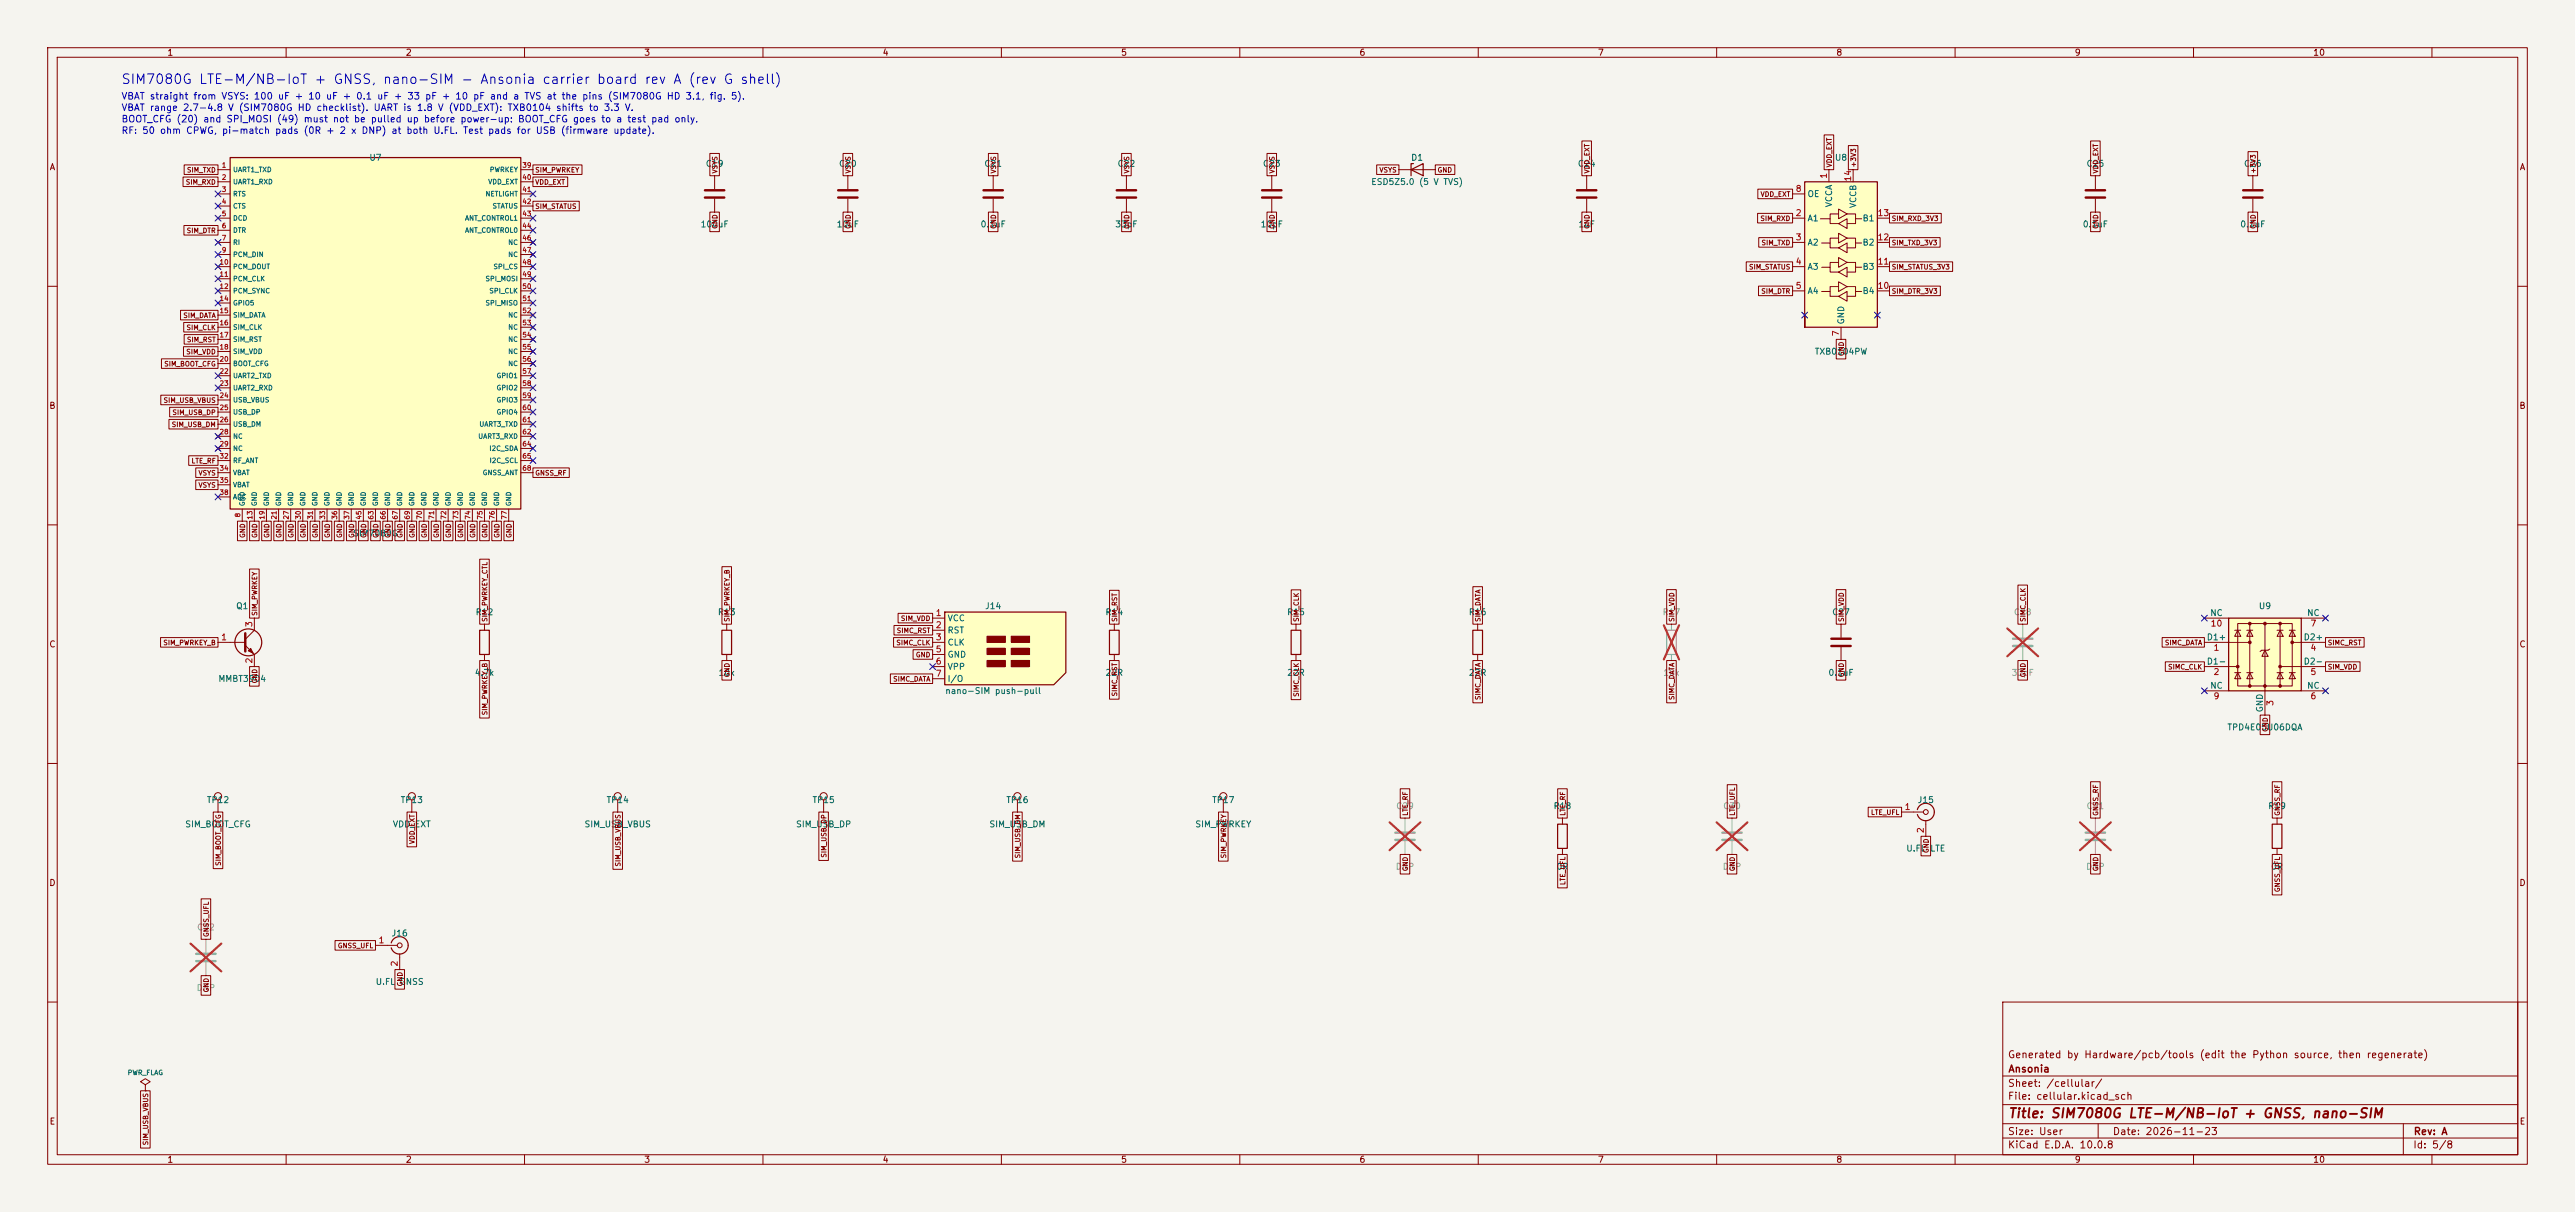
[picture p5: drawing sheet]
<svg xmlns="http://www.w3.org/2000/svg" width="540mm" height="254mm" viewBox="0 0 540 254" stroke-linecap="round" stroke-linejoin="round" font-family="sans-serif">
<defs><g id="words">
<text font-size="2" fill="#0000c2" x="25.3" y="18.1">SIM7080G LTE-M/NB-IoT + GNSS, nano-SIM - Ansonia carrier board rev A (rev G shell)</text>
<text font-size="2" fill="#840000" x="421" y="234.8">Title: SIM7080G LTE-M/NB-IoT + GNSS, nano-SIM</text>
<g font-size="1.5" fill="#840000">
<text x="421" y="222.1">Generated by Hardware/pcb/tools (edit the Python source, then regenerate)</text>
<text x="421" y="225.1">Ansonia</text>
<text x="421" y="230.8">File: cellular.kicad_sch</text>
<text x="421" y="228.1">Sheet: /cellular/</text>
<text x="421" y="238.2">Size: User</text>
<text x="443" y="238.2">Date: 2026-11-23</text>
<text x="506" y="238.2">Rev: A</text>
<text x="421" y="241">KiCad E.D.A. 10.0.8</text>
<text x="506" y="241">Id: 5/8</text>
</g>
<g font-size="1.4" fill="#0000c2">
<text x="25.4" y="21.2">VBAT straight from VSYS: 100 uF + 10 uF + 0.1 uF + 33 pF + 10 pF and a TVS at the pins (SIM7080G HD 3.1, fig. 5).</text>
<text x="25.4" y="23.6">VBAT range 2.7-4.8 V (SIM7080G HD checklist). UART is 1.8 V (VDD_EXT): TXB0104 shifts to 3.3 V.</text>
<text x="25.4" y="28.4">RF: 50 ohm CPWG, pi-match pads (0R + 2 x DNP) at both U.FL. Test pads for USB (firmware update).</text>
<text x="25.4" y="26">BOOT_CFG (20) and SPI_MOSI (49) must not be pulled up before power-up: BOOT_CFG goes to a test pad only.</text>
</g>
<g font-size="1.3" fill="#840000">
<text x="35" y="12">1</text>
<text x="85" y="12">2</text>
<text x="135" y="12">3</text>
<text x="185" y="12">4</text>
<text x="235" y="12">5</text>
<text x="285" y="12">6</text>
<text x="335" y="12">7</text>
<text x="385" y="12">8</text>
<text x="435" y="12">9</text>
<text x="485" y="12">10</text>
<text x="10.3" y="36">A</text>
<text x="528.3" y="36">A</text>
<text x="10.2" y="86">B</text>
<text x="528.2" y="86">B</text>
<text x="10.2" y="136">C</text>
<text x="528.2" y="136">C</text>
<text x="10.2" y="186">D</text>
<text x="528.2" y="186">D</text>
<text x="10.3" y="236">E</text>
<text x="528.3" y="236">E</text>
<text x="35" y="244">1</text>
<text x="85" y="244">2</text>
<text x="135" y="244">3</text>
<text x="185" y="244">4</text>
<text x="235" y="244">5</text>
<text x="285" y="244">6</text>
<text x="335" y="244">7</text>
<text x="385" y="244">8</text>
<text x="435" y="244">9</text>
<text x="485" y="244">10</text>
</g>
<g font-size="1.3" fill="#006464">
<text x="77.3" y="34">U7</text>
<text x="147.9" y="35.3">C19</text>
<text x="175.8" y="35.3">C20</text>
<text x="206.3" y="35.3">C21</text>
<text x="234.2" y="35.3">C22</text>
<text x="264.7" y="35.3">C23</text>
<text x="295.8" y="34">D1</text>
<text x="330.8" y="35.3">C24</text>
<text x="384.7" y="34">U8</text>
<text x="437.4" y="35.3">C25</text>
<text x="470.5" y="35.3">C26</text>
<text x="287.4" y="39.1">ESD5Z5.0 (5 V TVS)</text>
<text x="378.9" y="41.6">OE</text>
<text x="146.8" y="48">100uF</text>
<text x="175.3" y="48">10uF</text>
<text x="205.5" y="48">0.1uF</text>
<text x="233.8" y="48">33pF</text>
<text x="264.2" y="48">10pF</text>
<text x="330.9" y="48">1uF</text>
<text x="378.9" y="46.7">A1</text>
<text x="384.5" y="43.6" transform="rotate(-90 384.5 43.6)">VCCA</text>
<text x="389.6" y="43.7" transform="rotate(-90 389.6 43.7)">VCCB</text>
<text x="390.5" y="46.7">B1</text>
<text x="436.7" y="48">0.1uF</text>
<text x="469.7" y="48">0.1uF</text>
<text x="378.9" y="51.8">A2</text>
<text x="390.5" y="51.8">B2</text>
<text x="378.9" y="56.8">A3</text>
<text x="390.5" y="56.8">B3</text>
<text x="378.9" y="61.9">A4</text>
<text x="390.5" y="61.9">B4</text>
<text x="387" y="68.1" transform="rotate(-90 387 68.1)">GND</text>
<text x="380.4" y="74.6">TXB0104PW</text>
<text x="73.9" y="112.7">SIM7080G</text>
<text x="49.4" y="128">Q1</text>
<text x="99.6" y="129.2">R12</text>
<text x="150.4" y="129.2">R13</text>
<text x="198.6" y="130.5">VCC</text>
<text x="206.5" y="128">J14</text>
<text x="231.7" y="129.2">R14</text>
<text x="269.8" y="129.2">R15</text>
<text x="307.9" y="129.2">R16</text>
<text x="384.1" y="129.2">C27</text>
<text x="463.4" y="129.4">NC</text>
<text x="473.6" y="128">U9</text>
<text x="483.7" y="129.4">NC</text>
<text x="198.6" y="133">RST</text>
<text x="198.6" y="135.6">CLK</text>
<text x="462.7" y="134.5">D1+</text>
<text x="483" y="134.5">D2+</text>
<text x="45.7" y="143.2">MMBT3904</text>
<text x="99.4" y="141.9">4.7k</text>
<text x="150.5" y="141.9">10k</text>
<text x="198.6" y="138.1">GND</text>
<text x="198.6" y="140.7">VPP</text>
<text x="198.6" y="143.2">I/O</text>
<text x="231.7" y="141.9">22R</text>
<text x="269.8" y="141.9">22R</text>
<text x="307.9" y="141.9">22R</text>
<text x="383.3" y="141.9">0.1uF</text>
<text x="462.7" y="139.6">D1-</text>
<text x="483" y="139.6">D2-</text>
<text x="198.1" y="145.7">nano-SIM push-pull</text>
<text x="463.4" y="144.6">NC</text>
<text x="474.8" y="149.4" transform="rotate(-90 474.8 149.4)">GND</text>
<text x="483.7" y="144.6">NC</text>
<text x="467" y="153.4">TPD4E05U06DQA</text>
<text x="38.7" y="173.7">SIM_BOOT_CFG</text>
<text x="43.3" y="168.6">TP12</text>
<text x="82.3" y="173.7">VDD_EXT</text>
<text x="83.9" y="168.6">TP13</text>
<text x="122.5" y="173.7">SIM_USB_VBUS</text>
<text x="127.1" y="168.6">TP14</text>
<text x="166.8" y="173.7">SIM_USB_DP</text>
<text x="170.3" y="168.6">TP15</text>
<text x="207.4" y="173.7">SIM_USB_DM</text>
<text x="210.9" y="168.6">TP16</text>
<text x="250.5" y="173.7">SIM_PWRKEY</text>
<text x="254.1" y="168.6">TP17</text>
<text x="325.7" y="169.9">R18</text>
<text x="402" y="168.6">J15</text>
<text x="475.5" y="169.9">R19</text>
<text x="399.7" y="178.8">U.FL LTE</text>
<text x="326.3" y="182.6">0R</text>
<text x="476.2" y="182.6">0R</text>
<text x="82" y="196.5">J16</text>
<text x="78.7" y="206.7">U.FL</text>
<text x="83.7" y="206.7">GNSS</text>
</g>
<g font-size="1.3" fill="#a90000">
<text x="376.5" y="40.5">8</text>
<text x="383.4" y="37.6" transform="rotate(-90 383.4 37.6)">1</text>
<text x="388.5" y="38.2" transform="rotate(-90 388.5 38.2)">14</text>
<text x="376.5" y="45.6">2</text>
<text x="393.6" y="45.6">13</text>
<text x="376.5" y="50.7">3</text>
<text x="393.6" y="50.7">12</text>
<text x="376.5" y="55.7">4</text>
<text x="393.6" y="55.7">11</text>
<text x="376.5" y="60.8">5</text>
<text x="393.6" y="60.8">10</text>
<text x="385.9" y="70.6" transform="rotate(-90 385.9 70.6)">7</text>
<text x="53.2" y="131.5" transform="rotate(-90 53.2 131.5)">3</text>
<text x="196.1" y="129.4">1</text>
<text x="196.1" y="131.9">2</text>
<text x="463.5" y="131.6">10</text>
<text x="484.4" y="131.6">7</text>
<text x="46.3" y="134.5">1</text>
<text x="196.1" y="134.5">3</text>
<text x="196.1" y="137">5</text>
<text x="464.1" y="136.7">1</text>
<text x="484.4" y="136.7">4</text>
<text x="53.2" y="139.2" transform="rotate(-90 53.2 139.2)">2</text>
<text x="196.1" y="139.6">6</text>
<text x="196.1" y="142.1">7</text>
<text x="464.1" y="141.8">2</text>
<text x="484.4" y="141.8">5</text>
<text x="464.1" y="146.8">9</text>
<text x="477" y="148.1" transform="rotate(-90 477 148.1)">3</text>
<text x="484.4" y="146.8">6</text>
<text x="399.3" y="170">1</text>
<text x="403.7" y="174.7" transform="rotate(-90 403.7 174.7)">2</text>
<text x="79.3" y="198">1</text>
<text x="83.7" y="202.7" transform="rotate(-90 83.7 202.7)">2</text>
</g>
<g font-size="1.3" fill="#939391">
<text x="348.5" y="129.2">R17</text>
<text x="422.2" y="129.2">C28</text>
<text x="348.7" y="141.9">10k</text>
<text x="421.7" y="141.9">33pF</text>
<text x="292.7" y="169.9">C29</text>
<text x="361.2" y="169.9">C30</text>
<text x="437.4" y="169.9">C31</text>
<text x="292.6" y="182.6">DNP</text>
<text x="361.2" y="182.6">DNP</text>
<text x="437.4" y="182.6">DNP</text>
<text x="41.2" y="195.3">C32</text>
<text x="41.1" y="208">DNP</text>
</g>
<g font-size="1" fill="#a90000">
<text x="46.4" y="35.4">1</text>
<text x="109.4" y="35.4">39</text>
<text x="46.4" y="37.9">2</text>
<text x="46.4" y="40.5">3</text>
<text x="109.4" y="37.9">40</text>
<text x="109.4" y="40.5">41</text>
<text x="46.4" y="43">4</text>
<text x="46.4" y="45.5">5</text>
<text x="109.4" y="43">42</text>
<text x="109.4" y="45.5">43</text>
<text x="46.4" y="48.1">6</text>
<text x="46.4" y="50.6">7</text>
<text x="46.4" y="53.2">9</text>
<text x="109.4" y="48.1">44</text>
<text x="109.4" y="50.6">46</text>
<text x="109.4" y="53.2">47</text>
<text x="45.9" y="55.7">10</text>
<text x="45.9" y="58.2">11</text>
<text x="109.4" y="55.7">48</text>
<text x="109.4" y="58.2">49</text>
<text x="45.9" y="60.8">12</text>
<text x="45.9" y="63.3">14</text>
<text x="45.9" y="65.9">15</text>
<text x="109.4" y="60.8">50</text>
<text x="109.4" y="63.3">51</text>
<text x="109.4" y="65.9">52</text>
<text x="45.9" y="68.4">16</text>
<text x="45.9" y="70.9">17</text>
<text x="109.4" y="68.4">53</text>
<text x="109.4" y="70.9">54</text>
<text x="45.9" y="73.5">18</text>
<text x="45.9" y="76">20</text>
<text x="109.4" y="73.5">55</text>
<text x="109.4" y="76">56</text>
<text x="45.9" y="78.6">22</text>
<text x="45.9" y="81.1">23</text>
<text x="45.9" y="83.6">24</text>
<text x="109.4" y="78.6">57</text>
<text x="109.4" y="81.1">58</text>
<text x="109.4" y="83.6">59</text>
<text x="45.9" y="86.2">25</text>
<text x="45.9" y="88.7">26</text>
<text x="109.4" y="86.2">60</text>
<text x="109.4" y="88.7">61</text>
<text x="45.9" y="91.3">28</text>
<text x="45.9" y="93.8">29</text>
<text x="109.4" y="91.3">62</text>
<text x="109.4" y="93.8">64</text>
<text x="45.9" y="96.3">32</text>
<text x="45.9" y="98.9">34</text>
<text x="45.9" y="101.4">35</text>
<text x="109.4" y="96.3">65</text>
<text x="109.4" y="98.9">68</text>
<text x="45.9" y="104">38</text>
<text x="50.6" y="108.5" transform="rotate(-90 50.6 108.5)">8</text>
<text x="53.2" y="109" transform="rotate(-90 53.2 109)">13</text>
<text x="55.7" y="109" transform="rotate(-90 55.7 109)">19</text>
<text x="58.2" y="109" transform="rotate(-90 58.2 109)">21</text>
<text x="60.8" y="109" transform="rotate(-90 60.8 109)">27</text>
<text x="63.3" y="109" transform="rotate(-90 63.3 109)">30</text>
<text x="65.9" y="109" transform="rotate(-90 65.9 109)">31</text>
<text x="68.4" y="109" transform="rotate(-90 68.4 109)">33</text>
<text x="70.9" y="109" transform="rotate(-90 70.9 109)">36</text>
<text x="73.5" y="109" transform="rotate(-90 73.5 109)">37</text>
<text x="76" y="109" transform="rotate(-90 76 109)">45</text>
<text x="78.6" y="109" transform="rotate(-90 78.6 109)">63</text>
<text x="81.1" y="109" transform="rotate(-90 81.1 109)">66</text>
<text x="83.6" y="109" transform="rotate(-90 83.6 109)">67</text>
<text x="86.2" y="109" transform="rotate(-90 86.2 109)">69</text>
<text x="88.7" y="109" transform="rotate(-90 88.7 109)">70</text>
<text x="91.3" y="109" transform="rotate(-90 91.3 109)">71</text>
<text x="93.8" y="109" transform="rotate(-90 93.8 109)">72</text>
<text x="96.3" y="109" transform="rotate(-90 96.3 109)">73</text>
<text x="98.9" y="109" transform="rotate(-90 98.9 109)">74</text>
<text x="101.4" y="109" transform="rotate(-90 101.4 109)">75</text>
<text x="104" y="109" transform="rotate(-90 104 109)">76</text>
<text x="106.5" y="109" transform="rotate(-90 106.5 109)">77</text>
</g>
<g font-size="1" fill="#840000">
<text x="384.4" y="35.2" transform="rotate(-90 384.4 35.2)">VDD_EXT</text>
<text x="389.4" y="35.2" transform="rotate(-90 389.4 35.2)">+3V3</text>
<text x="38.9" y="38.9">SIM_RXD</text>
<text x="39.1" y="36.4">SIM_TXD</text>
<text x="112.1" y="36.4">SIM_PWRKEY</text>
<text x="112.1" y="38.9">VDD_EXT</text>
<text x="150.7" y="36.5" transform="rotate(-90 150.7 36.5)">VSYS</text>
<text x="178.6" y="36.5" transform="rotate(-90 178.6 36.5)">VSYS</text>
<text x="209.1" y="36.5" transform="rotate(-90 209.1 36.5)">VSYS</text>
<text x="237" y="36.5" transform="rotate(-90 237 36.5)">VSYS</text>
<text x="267.5" y="36.5" transform="rotate(-90 267.5 36.5)">VSYS</text>
<text x="289.2" y="36.4">VSYS</text>
<text x="301.4" y="36.4">GND</text>
<text x="333.6" y="36.5" transform="rotate(-90 333.6 36.5)">VDD_EXT</text>
<text x="369.1" y="41.5">VDD_EXT</text>
<text x="440.2" y="36.5" transform="rotate(-90 440.2 36.5)">VDD_EXT</text>
<text x="473.3" y="36.5" transform="rotate(-90 473.3 36.5)">+3V3</text>
<text x="112.1" y="44">SIM_STATUS</text>
<text x="369.1" y="46.5">SIM_RXD</text>
<text x="396.6" y="46.5">SIM_RXD_3V3</text>
<text x="39" y="49.1">SIM_DTR</text>
<text x="150.7" y="48.1" transform="rotate(-90 150.7 48.1)">GND</text>
<text x="178.6" y="48.1" transform="rotate(-90 178.6 48.1)">GND</text>
<text x="209.1" y="48.1" transform="rotate(-90 209.1 48.1)">GND</text>
<text x="237" y="48.1" transform="rotate(-90 237 48.1)">GND</text>
<text x="267.5" y="48.1" transform="rotate(-90 267.5 48.1)">GND</text>
<text x="333.6" y="48.1" transform="rotate(-90 333.6 48.1)">GND</text>
<text x="369.3" y="51.6">SIM_TXD</text>
<text x="396.6" y="51.6">SIM_TXD_3V3</text>
<text x="440.2" y="48.1" transform="rotate(-90 440.2 48.1)">GND</text>
<text x="473.3" y="48.1" transform="rotate(-90 473.3 48.1)">GND</text>
<text x="366.7" y="56.7">SIM_STATUS</text>
<text x="396.6" y="56.7">SIM_STATUS_3V3</text>
<text x="369.2" y="61.8">SIM_DTR</text>
<text x="396.6" y="61.8">SIM_DTR_3V3</text>
<text x="38.3" y="66.9">SIM_DATA</text>
<text x="39" y="69.4">SIM_CLK</text>
<text x="39.1" y="71.9">SIM_RST</text>
<text x="34.3" y="77">SIM_BOOT_CFG</text>
<text x="39" y="74.5">SIM_VDD</text>
<text x="386.9" y="74.7" transform="rotate(-90 386.9 74.7)">GND</text>
<text x="34.2" y="84.6">SIM_USB_VBUS</text>
<text x="35.9" y="89.7">SIM_USB_DM</text>
<text x="36" y="87.2">SIM_USB_DP</text>
<text x="40" y="97.3">LTE_RF</text>
<text x="41.5" y="99.9">VSYS</text>
<text x="112.1" y="99.9">GNSS_RF</text>
<text x="41.5" y="102.4">VSYS</text>
<text x="51.6" y="112.8" transform="rotate(-90 51.6 112.8)">GND</text>
<text x="54.2" y="112.8" transform="rotate(-90 54.2 112.8)">GND</text>
<text x="56.7" y="112.8" transform="rotate(-90 56.7 112.8)">GND</text>
<text x="59.2" y="112.8" transform="rotate(-90 59.2 112.8)">GND</text>
<text x="61.8" y="112.8" transform="rotate(-90 61.8 112.8)">GND</text>
<text x="64.3" y="112.8" transform="rotate(-90 64.3 112.8)">GND</text>
<text x="66.9" y="112.8" transform="rotate(-90 66.9 112.8)">GND</text>
<text x="69.4" y="112.8" transform="rotate(-90 69.4 112.8)">GND</text>
<text x="71.9" y="112.8" transform="rotate(-90 71.9 112.8)">GND</text>
<text x="74.5" y="112.8" transform="rotate(-90 74.5 112.8)">GND</text>
<text x="77" y="112.8" transform="rotate(-90 77 112.8)">GND</text>
<text x="79.6" y="112.8" transform="rotate(-90 79.6 112.8)">GND</text>
<text x="82.1" y="112.8" transform="rotate(-90 82.1 112.8)">GND</text>
<text x="84.6" y="112.8" transform="rotate(-90 84.6 112.8)">GND</text>
<text x="87.2" y="112.8" transform="rotate(-90 87.2 112.8)">GND</text>
<text x="89.7" y="112.8" transform="rotate(-90 89.7 112.8)">GND</text>
<text x="92.3" y="112.8" transform="rotate(-90 92.3 112.8)">GND</text>
<text x="94.8" y="112.8" transform="rotate(-90 94.8 112.8)">GND</text>
<text x="97.3" y="112.8" transform="rotate(-90 97.3 112.8)">GND</text>
<text x="99.9" y="112.8" transform="rotate(-90 99.9 112.8)">GND</text>
<text x="102.4" y="112.8" transform="rotate(-90 102.4 112.8)">GND</text>
<text x="105" y="112.8" transform="rotate(-90 105 112.8)">GND</text>
<text x="107.5" y="112.8" transform="rotate(-90 107.5 112.8)">GND</text>
<text x="54.2" y="129.2" transform="rotate(-90 54.2 129.2)">SIM_PWRKEY</text>
<text x="102.4" y="130.4" transform="rotate(-90 102.4 130.4)">SIM_PWRKEY_CTL</text>
<text x="153.2" y="130.4" transform="rotate(-90 153.2 130.4)">SIM_PWRKEY_B</text>
<text x="188.8" y="130.4">SIM_VDD</text>
<text x="234.5" y="130.4" transform="rotate(-90 234.5 130.4)">SIM_RST</text>
<text x="272.6" y="130.4" transform="rotate(-90 272.6 130.4)">SIM_CLK</text>
<text x="310.7" y="130.4" transform="rotate(-90 310.7 130.4)">SIM_DATA</text>
<text x="351.3" y="130.4" transform="rotate(-90 351.3 130.4)">SIM_VDD</text>
<text x="386.9" y="130.4" transform="rotate(-90 386.9 130.4)">SIM_VDD</text>
<text x="425" y="130.4" transform="rotate(-90 425 130.4)">SIMC_CLK</text>
<text x="34.1" y="135.4">SIM_PWRKEY_B</text>
<text x="187.9" y="135.4">SIMC_CLK</text>
<text x="188" y="132.9">SIMC_RST</text>
<text x="192" y="138">GND</text>
<text x="453.9" y="135.4">SIMC_DATA</text>
<text x="488.1" y="135.4">SIMC_RST</text>
<text x="54.2" y="143.3" transform="rotate(-90 54.2 143.3)">GND</text>
<text x="153.2" y="142.1" transform="rotate(-90 153.2 142.1)">GND</text>
<text x="187.2" y="143.1">SIMC_DATA</text>
<text x="386.9" y="142.1" transform="rotate(-90 386.9 142.1)">GND</text>
<text x="425" y="142.1" transform="rotate(-90 425 142.1)">GND</text>
<text x="454.6" y="140.5">SIMC_CLK</text>
<text x="488.1" y="140.5">SIM_VDD</text>
<text x="234.5" y="146.1" transform="rotate(-90 234.5 146.1)">SIMC_RST</text>
<text x="272.6" y="146.1" transform="rotate(-90 272.6 146.1)">SIMC_CLK</text>
<text x="310.7" y="146.8" transform="rotate(-90 310.7 146.8)">SIMC_DATA</text>
<text x="351.3" y="146.8" transform="rotate(-90 351.3 146.8)">SIMC_DATA</text>
<text x="102.4" y="150" transform="rotate(-90 102.4 150)">SIM_PWRKEY_B</text>
<text x="475.8" y="153.5" transform="rotate(-90 475.8 153.5)">GND</text>
<text x="295.5" y="171.1" transform="rotate(-90 295.5 171.1)">LTE_RF</text>
<text x="328.5" y="171.1" transform="rotate(-90 328.5 171.1)">LTE_RF</text>
<text x="364" y="171.1" transform="rotate(-90 364 171.1)">LTE_UFL</text>
<text x="392.3" y="171">LTE_UFL</text>
<text x="440.2" y="171.1" transform="rotate(-90 440.2 171.1)">GNSS_RF</text>
<text x="478.3" y="171.1" transform="rotate(-90 478.3 171.1)">GNSS_RF</text>
<text x="87.2" y="177" transform="rotate(-90 87.2 177)">VDD_EXT</text>
<text x="173.5" y="179.9" transform="rotate(-90 173.5 179.9)">SIM_USB_DP</text>
<text x="214.2" y="180" transform="rotate(-90 214.2 180)">SIM_USB_DM</text>
<text x="257.4" y="180" transform="rotate(-90 257.4 180)">SIM_PWRKEY</text>
<text x="404.7" y="178.9" transform="rotate(-90 404.7 178.9)">GND</text>
<text x="46.5" y="181.6" transform="rotate(-90 46.5 181.6)">SIM_BOOT_CFG</text>
<text x="130.4" y="181.7" transform="rotate(-90 130.4 181.7)">SIM_USB_VBUS</text>
<text x="295.5" y="182.7" transform="rotate(-90 295.5 182.7)">GND</text>
<text x="328.5" y="185.6" transform="rotate(-90 328.5 185.6)">LTE_UFL</text>
<text x="364" y="182.7" transform="rotate(-90 364 182.7)">GND</text>
<text x="440.2" y="182.7" transform="rotate(-90 440.2 182.7)">GND</text>
<text x="478.3" y="187.1" transform="rotate(-90 478.3 187.1)">GNSS_UFL</text>
<text x="44" y="196.5" transform="rotate(-90 44 196.5)">GNSS_UFL</text>
<text x="70.7" y="198.9">GNSS_UFL</text>
<text x="44" y="208.1" transform="rotate(-90 44 208.1)">GND</text>
<text x="84.6" y="206.8" transform="rotate(-90 84.6 206.8)">GND</text>
<text x="31.3" y="240.1" transform="rotate(-90 31.3 240.1)">SIM_USB_VBUS</text>
</g>
<g font-size="1" fill="#006464">
<text x="48.8" y="36.3">UART1_TXD</text>
<text x="48.8" y="38.9">UART1_RXD</text>
<text x="48.8" y="41.4">RTS</text>
<text x="101.7" y="41.4">NETLIGHT</text>
<text x="102.3" y="38.9">VDD_EXT</text>
<text x="102.6" y="36.3">PWRKEY</text>
<text x="48.8" y="43.9">CTS</text>
<text x="48.8" y="46.5">DCD</text>
<text x="97.4" y="46.5">ANT_CONTROL1</text>
<text x="103.2" y="43.9">STATUS</text>
<text x="48.8" y="49">DTR</text>
<text x="48.8" y="51.6">RI</text>
<text x="97.4" y="49">ANT_CONTROL0</text>
<text x="106.5" y="51.6">NC</text>
<text x="48.8" y="54.1">PCM_DIN</text>
<text x="48.8" y="56.6">PCM_DOUT</text>
<text x="48.8" y="59.2">PCM_CLK</text>
<text x="101.7" y="59.2">SPI_MOSI</text>
<text x="103.4" y="56.6">SPI_CS</text>
<text x="106.5" y="54.1">NC</text>
<text x="48.8" y="61.7">PCM_SYNC</text>
<text x="48.8" y="64.3">GPIO5</text>
<text x="101.7" y="64.3">SPI_MISO</text>
<text x="102.5" y="61.7">SPI_CLK</text>
<text x="48.8" y="66.8">SIM_DATA</text>
<text x="48.8" y="69.3">SIM_CLK</text>
<text x="48.8" y="71.9">SIM_RST</text>
<text x="106.5" y="66.8">NC</text>
<text x="106.5" y="69.3">NC</text>
<text x="106.5" y="71.9">NC</text>
<text x="48.8" y="74.4">SIM_VDD</text>
<text x="48.8" y="77">BOOT_CFG</text>
<text x="106.5" y="74.4">NC</text>
<text x="106.5" y="77">NC</text>
<text x="48.8" y="79.5">UART2_TXD</text>
<text x="48.8" y="82">UART2_RXD</text>
<text x="104" y="79.5">GPIO1</text>
<text x="104" y="82">GPIO2</text>
<text x="48.8" y="84.6">USB_VBUS</text>
<text x="48.8" y="87.1">USB_DP</text>
<text x="48.8" y="89.7">USB_DM</text>
<text x="100.4" y="89.7">UART3_TXD</text>
<text x="104" y="84.6">GPIO3</text>
<text x="104" y="87.1">GPIO4</text>
<text x="48.8" y="92.2">NC</text>
<text x="48.8" y="94.7">NC</text>
<text x="100.2" y="92.2">UART3_RXD</text>
<text x="102.5" y="94.7">I2C_SDA</text>
<text x="48.8" y="97.3">RF_ANT</text>
<text x="48.8" y="99.8">VBAT</text>
<text x="101.1" y="99.8">GNSS_ANT</text>
<text x="102.6" y="97.3">I2C_SCL</text>
<text x="48.8" y="102.4">VBAT</text>
<text x="48.8" y="104.9">ADC</text>
<text x="51.6" y="106.2" transform="rotate(-90 51.6 106.2)">GND</text>
<text x="54.1" y="106.2" transform="rotate(-90 54.1 106.2)">GND</text>
<text x="56.6" y="106.2" transform="rotate(-90 56.6 106.2)">GND</text>
<text x="59.2" y="106.2" transform="rotate(-90 59.2 106.2)">GND</text>
<text x="61.7" y="106.2" transform="rotate(-90 61.7 106.2)">GND</text>
<text x="64.3" y="106.2" transform="rotate(-90 64.3 106.2)">GND</text>
<text x="66.8" y="106.2" transform="rotate(-90 66.8 106.2)">GND</text>
<text x="69.3" y="106.2" transform="rotate(-90 69.3 106.2)">GND</text>
<text x="71.9" y="106.2" transform="rotate(-90 71.9 106.2)">GND</text>
<text x="74.4" y="106.2" transform="rotate(-90 74.4 106.2)">GND</text>
<text x="77" y="106.2" transform="rotate(-90 77 106.2)">GND</text>
<text x="79.5" y="106.2" transform="rotate(-90 79.5 106.2)">GND</text>
<text x="82" y="106.2" transform="rotate(-90 82 106.2)">GND</text>
<text x="84.6" y="106.2" transform="rotate(-90 84.6 106.2)">GND</text>
<text x="87.1" y="106.2" transform="rotate(-90 87.1 106.2)">GND</text>
<text x="89.7" y="106.2" transform="rotate(-90 89.7 106.2)">GND</text>
<text x="92.2" y="106.2" transform="rotate(-90 92.2 106.2)">GND</text>
<text x="94.7" y="106.2" transform="rotate(-90 94.7 106.2)">GND</text>
<text x="97.3" y="106.2" transform="rotate(-90 97.3 106.2)">GND</text>
<text x="99.8" y="106.2" transform="rotate(-90 99.8 106.2)">GND</text>
<text x="102.4" y="106.2" transform="rotate(-90 102.4 106.2)">GND</text>
<text x="104.9" y="106.2" transform="rotate(-90 104.9 106.2)">GND</text>
<text x="107.4" y="106.2" transform="rotate(-90 107.4 106.2)">GND</text>
<text x="26.7" y="225.6">PWR_FLAG</text>
</g>
</g></defs>
<path d="M0 0h540v254h-540z" fill="#f5f4ef" stroke="#f5f4ef" stroke-width=".21"/>
<g fill="none" stroke="#840000" stroke-width=".21">
<path d="M10 10h520v234h-520zM12 12h516v230h-516zM60 10v2M110 10v2M160 10v2M210 10v2M260 10v2M310 10v2M360 10v2M410 10v2M460 10v2M510 10v2"/>
<path d="M10 60h2M528 60h2M10 110h2M528 110h2M10 160h2M528 160h2M256.5 167.6v2.6M327.7 171.5v1.2M327.7 177.8v1.3M10 210h2M420 210h108v32h-108zM528 210h2"/>
<path d="M420 238.5h108M420 235.5h108M420 231.5h108M420 225.5h108M440 235.5v3M504 235.5v6.5M60 242v2M110 242v2M160 242v2M210 242v2M260 242v2M310 242v2"/>
<path d="M360 242v2M410 242v2M460 242v2M510 242v2"/>
<circle cx="256.5" cy="166.9" r=".76"/>
</g>
<path d="M326.6 172.7h2.1v5.1h-2.1z" fill="none" stroke="#840000" stroke-width=".25"/>
<path d="M378.5 38.1h15.2v30.5h-15.2z" fill="#ffffc2"/>
<path d="M295.9 35.6l2.5-1.3v2.5zM296.4 34.3h-.5v2.5M378.5 38.1h15.2v30.5h-15.2zM378.5 66v2.6zM100.6 132.1h2v5.1h-2zM476.5 172.7h2v5.1h-2zM82 197.6a1.81 1.81 0 0 1 2.8-1 1.81 1.81 0 0 1 0 3 1.81 1.81 0 0 1-2.8-1" fill="none" stroke="#840000" stroke-width=".25"/>
<g fill="none" stroke="#840000" stroke-width=".21">
<path d="M236.2 36.8v2.8M266.7 36.8v2.8M293.4 35.6h7.6M383.5 35.6v2.5M388.6 35.6v2.5M439.4 36.8v2.8M472.4 36.8v2.8M236.2 41.7v2.8M266.7 41.7v2.8M375.9 45.7h2.6M375.9 50.8h2.6M375.9 55.9h2.6"/>
<path d="M375.9 40.6h2.6M381.8 45.8h2v1.1h1.8M382 50.9h1.8v1h1.8M382 56h1.8v1h1.8M385.6 44.8h-1.8v1M385.6 49.9h-1.8v1M385.6 55h-1.8v1M385.6 46.9l1.7-1.1v2.1zM385.6 51.9l1.7-1v2.1zM385.6 57l1.7-1v2zM385.6 43.8l1.7 1-1.7 1zM385.6 48.9l1.7 1-1.7 1z"/>
<path d="M385.6 54l1.7 1-1.7 1zM385.6 59.1l1.7 1-1.7 1zM387.3 44.8h1.8v1h1.3M387.3 49.9h1.8v1h1.3M387.3 55h1.8v1h1.3M389.1 45.8v1.1h-1.8M389.1 50.9v1h-1.8M389.1 56v1h-1.8M393.7 45.7h2.5M393.7 50.8h2.5M393.7 55.9h2.5M439.4 41.7v2.8"/>
<path d="M472.4 41.7v2.8M375.9 61h2.6M382 61.1h1.8v1h1.8M385.6 60.1h-1.8v1M385.6 62.1l1.7-1v2zM386.1 68.6v2.5M387.3 60.1h1.8v1h1.3M389.1 61.1v1h-1.8M393.7 61h2.5M101.6 130.8v1.3M101.6 137.2v1.2M386.1 130.8v2.8"/>
<path d="M386.1 135.6v2.8M45.7 167.6v2.6M86.4 167.6v2.6M477.5 171.5v1.2M477.5 177.8v1.3M78.7 198.1h4.6M83.8 199.9v3.3M30.5 227.3l1-.6-1-.6-1 .6 1 .6v1.3M30.5 228.6h.1"/>
<circle cx="45.7" cy="166.9" r=".76"/>
<circle cx="86.4" cy="166.9" r=".76"/>
<circle cx="83.8" cy="198.1" r=".51"/>
</g>
<path d="M349.5 132.1h2v5.1h-2z" fill="none" stroke="#9c9b98" stroke-width=".25"/>
<path d="M350.5 130.8v1.3M350.5 137.2v1.2M439.4 171.5v2.7M439.4 176.3v2.8M43.2 196.9v2.7M43.2 201.7v2.8" fill="none" stroke="#9c9b98" stroke-width=".21"/>
<path d="M348.9 131l3.2 7.2M352.1 131l-3.2 7.2M436.2 172.3l6.5 5.9M442.7 172.3l-6.5 5.9M39.9 197.7l6.5 5.9M46.4 197.7l-6.5 5.9" fill="none" stroke="#e12e31" stroke-width=".46"/>
<path d="M234.2 39.9h4.1M264.7 39.9h4M437.4 39.9h4.1M470.4 39.9h4.1M234.2 41.4h4.1M264.7 41.4h4M437.4 41.4h4.1M470.4 41.4h4.1M384 133.9h4.1M384 135.4h4.1" fill="none" stroke="#840000" stroke-width=".51"/>
<path d="M437.4 174.5h4.1M437.4 176h4.1M41.1 199.9h4.1M41.1 201.4h4.1" fill="none" stroke="#9c9b98" stroke-width=".51"/>
<path d="M48.3 33h60.9v73.7h-60.9z" fill="#ffffc2"/>
<g fill="none" stroke="#840000" stroke-width=".25">
<path d="M48.3 33h60.9v73.7h-60.9z"/>
<circle cx="52.1" cy="134.6" r="2.82"/>
</g>
<g fill="none" stroke="#840000" stroke-width=".21">
<path d="M45.7 35.6h2.6M45.7 38.1h2.6M109.2 35.6h2.6M109.2 38.1h2.6M332.7 36.8v2.8M45.7 40.6h2.6M45.7 43.2h2.6M45.7 45.7h2.6M45.7 48.3h2.6M45.7 50.8h2.6M45.7 53.3h2.6M45.7 55.9h2.6"/>
<path d="M45.7 58.4h2.6M109.2 40.6h2.6M109.2 43.2h2.6M109.2 45.7h2.6M109.2 48.3h2.6M109.2 50.8h2.6M109.2 53.3h2.6M109.2 55.9h2.6M109.2 58.4h2.6M111.4 50.4l.7 .8M111.4 53l.7 .7M112.1 50.4l-.7 .8"/>
<path d="M112.1 53l-.7 .7M332.7 41.7v2.8M45.7 61h2.6M45.7 63.5h2.6M45.7 66h2.6M45.7 68.6h2.6M45.7 71.1h2.6M45.7 73.7h2.6M45.7 76.2h2.6M45.7 78.7h2.6M109.2 61h2.6M109.2 63.5h2.6"/>
<path d="M109.2 66h2.6M109.2 68.6h2.6M109.2 71.1h2.6M109.2 73.7h2.6M109.2 76.2h2.6M109.2 78.7h2.6M111.4 65.7l.7 .7M111.4 68.2l.7 .8M111.4 70.7l.7 .8M111.4 73.3l.7 .7M111.4 75.8l.7 .8M112.1 65.7l-.7 .7"/>
<path d="M112.1 68.2l-.7 .8M112.1 70.7l-.7 .8M112.1 73.3l-.7 .7M112.1 75.8l-.7 .8M45.3 91.1l.8 .7M45.3 93.6l.8 .8M45.7 81.3h2.6M45.7 83.8h2.6M45.7 86.4h2.6M45.7 88.9h2.6M45.7 91.4h2.6M45.7 94h2.6"/>
<path d="M45.7 96.5h2.6M45.7 99.1h2.6M46.1 91.1l-.8 .7M46.1 93.6l-.8 .8M109.2 81.3h2.6M109.2 83.8h2.6M109.2 86.4h2.6M109.2 88.9h2.6M109.2 91.4h2.6M109.2 94h2.6M109.2 96.5h2.6M109.2 99.1h2.6"/>
<path d="M45.7 101.6h2.6M45.7 104.1h2.6M50.8 106.7v2.5M53.3 106.7v2.5M55.9 106.7v2.5M58.4 106.7v2.5M61 106.7v2.5M63.5 106.7v2.5M66 106.7v2.5M68.6 106.7v2.5M71.1 106.7v2.5M73.7 106.7v2.5"/>
<path d="M76.2 106.7v2.5M78.7 106.7v2.5M81.3 106.7v2.5M83.8 106.7v2.5M86.4 106.7v2.5M88.9 106.7v2.5M91.4 106.7v2.5M94 106.7v2.5M96.5 106.7v2.5M99.1 106.7v2.5M101.6 106.7v2.5M104.1 106.7v2.5"/>
<path d="M106.7 106.7v2.5M45.7 134.6h5.7M51.4 135.3l1.9 1.9v2.5M53.3 129.5v2.6l-1.9 1.9M129.5 167.6v2.6"/>
<circle cx="129.5" cy="166.9" r=".76"/>
</g>
<path d="M422.1 133.9h4.1M422.1 135.4h4.1M292.6 174.5h4.1M292.6 176h4.1" fill="none" stroke="#9c9b98" stroke-width=".51"/>
<path d="M424.2 130.8v2.8M424.2 135.6v2.8M294.6 171.5v2.7M294.6 176.3v2.8" fill="none" stroke="#9c9b98" stroke-width=".21"/>
<path d="M420.9 131.7l6.5 5.8M427.4 131.7l-6.5 5.8M291.4 172.3l6.5 5.9M297.9 172.3l-6.5 5.9" fill="none" stroke="#e12e31" stroke-width=".46"/>
<path d="M330.7 39.9h4.1M330.7 41.4h4.1M51.4 132.7v3.8" fill="none" stroke="#840000" stroke-width=".51"/>
<path d="M52.1 136.4l.5-.5 .5 1z" fill="#840000" stroke="#840000" stroke-width=".21"/>
<path d="M467.4 129.5h15.2v15.3h-15.2z" fill="#ffffc2"/>
<g fill="none" stroke="#840000" stroke-width=".21">
<path d="M152.4 130.8v1.3M152.4 137.2v1.2M233.7 130.8v1.3M233.7 137.2v1.2M271.8 130.8v1.3M271.8 137.2v1.2M309.9 130.8v1.3M309.9 137.2v1.2M462.3 134.6h9.5M462.3 139.7h7M462.3 129.5h5.1M468.6 132.1h1.3"/>
<path d="M469.3 130.7h11.4v13.1h-11.4zM469.3 132.1l.6 1.3h-1.3zM471.2 132.1h1.2M471.8 132.1l.6 1.3h-1.2zM471.8 130.7v13.1M475 136.3l.6 1.2h-1.3zM475 130.7v19.2M476 136l-.4 .3h-1.3l-.3 .2M477.5 132.1h1.3M478.2 132.1l.6 1.3h-1.3zM478.2 130.7v13.1M478.2 139.7h9.5"/>
<path d="M480.1 132.1h1.2M480.7 132.1l.6 1.3h-1.2zM480.7 134.6h7M482.6 129.5h5.1M462.3 144.8h5.1M468.6 141h1.3M469.3 141l.6 1.2h-1.3zM471.2 141h1.2M471.8 141l.6 1.2h-1.2zM477.5 141h1.3M478.2 141l.6 1.2h-1.3zM480.1 141h1.2"/>
<path d="M480.7 141l.6 1.2h-1.2zM482.6 144.8h5.1M172.7 167.6v2.6M398.8 170.2h4.6M403.9 172v3.3"/>
<circle cx="172.7" cy="166.9" r=".76"/>
<circle cx="403.9" cy="170.2" r=".51"/>
</g>
<path d="M151.4 132.1h2v5.1h-2zM232.7 132.1h2v5.1h-2zM270.8 132.1h2v5.1h-2zM308.9 132.1h2v5.1h-2zM467.4 129.5h15.2v15.3h-15.2zM402.1 169.7a1.81 1.81 0 0 1 2.8-1 1.81 1.81 0 0 1 0 2.9 1.81 1.81 0 0 1-2.8-.9" fill="none" stroke="#840000" stroke-width=".25"/>
<g fill="#840000" stroke="#840000" stroke-width=".21">
<circle cx="469.3" cy="139.7" r=".28"/>
<circle cx="471.8" cy="130.7" r=".28"/>
<circle cx="471.8" cy="134.6" r=".28"/>
<circle cx="471.8" cy="143.8" r=".28"/>
<circle cx="475" cy="130.7" r=".28"/>
<circle cx="475" cy="143.8" r=".28"/>
<circle cx="478.2" cy="130.7" r=".28"/>
<circle cx="478.2" cy="139.7" r=".28"/>
<circle cx="478.2" cy="143.8" r=".28"/>
<circle cx="480.7" cy="134.6" r=".28"/>
</g>
<path d="M361.2 174.5h4.1M361.2 176h4.1" fill="none" stroke="#9c9b98" stroke-width=".51"/>
<path d="M363.2 171.5v2.7M363.2 176.3v2.8" fill="none" stroke="#9c9b98" stroke-width=".21"/>
<path d="M360 172.3l6.5 5.9M366.5 172.3l-6.5 5.9" fill="none" stroke="#e12e31" stroke-width=".46"/>
<path d="M198.1 128.3h25.4v12.7l-2.5 2.5h-22.9z" fill="#ffffc2"/>
<path d="M198.1 128.3h25.4v12.7l-2.5 2.5h-22.9z" fill="none" stroke="#840000" stroke-width=".25"/>
<g fill="#840000" stroke="#840000" stroke-width=".25">
<path d="M207 133.4h3.8v1.2h-3.8z"/>
<path d="M207 135.9h3.8v1.3h-3.8z"/>
<path d="M207 138.4h3.8v1.3h-3.8z"/>
<path d="M212.1 133.4h3.8v1.2h-3.8z"/>
<path d="M212.1 135.9h3.8v1.3h-3.8z"/>
<path d="M212.1 138.4h3.8v1.3h-3.8z"/>
</g>
<g fill="none" stroke="#840000" stroke-width=".21">
<path d="M38.4 37.1h7.3v2h-7.3zM38.6 34.6h7.1v2h-7.1zM111.8 34.6h10.2v2h-10.2zM111.8 37.1h7.2v2h-7.2zM148.9 32.2h2v4.6h-2zM149.9 36.8v2.8M176.8 32.2h2v4.6h-2zM177.8 36.8v2.8M207.3 32.2h2v4.6h-2zM208.3 36.8v2.8M235.2 32.2h2v4.6h-2zM265.7 32.2h2v4.6h-2z"/>
<path d="M288.7 34.6h4.7v2h-4.7zM301 34.6h4.1v2h-4.1zM331.7 29.5h2v7.3h-2zM368.6 39.6h7.3v2h-7.3zM382.5 28.3h2v7.3h-2zM387.6 30.5h2v5.1h-2zM438.4 29.5h2v7.3h-2zM471.4 31.8h2v5h-2zM38.6 47.3h7.1v2h-7.1zM111.8 42.2h9.7v2h-9.7zM148.9 44.5h2v4h-2zM149.9 41.7v2.8"/>
<path d="M176.8 44.5h2v4h-2zM177.8 41.7v2.8M207.3 44.5h2v4h-2zM208.3 41.7v2.8M235.2 44.5h2v4h-2zM265.7 44.5h2v4h-2zM331.7 44.5h2v4h-2zM366.2 54.9h9.7v2h-9.7zM368.6 44.7h7.3v2h-7.3zM368.8 60h7.1v2h-7.1zM368.8 49.8h7.1v2h-7.1zM396.2 60h10.7v2h-10.7z"/>
<path d="M396.2 54.9h13.3v2h-13.3zM396.2 49.8h10.7v2h-10.7zM396.2 44.7h10.9v2h-10.9zM438.4 44.5h2v4h-2zM471.4 44.5h2v4h-2zM33.9 75.2h11.8v2h-11.8zM37.9 65h7.8v2h-7.8zM38.5 72.7h7.2v2h-7.2zM38.5 67.6h7.2v2h-7.2zM38.6 70.1h7.1v2h-7.1zM385.1 71.1h2v4.1h-2zM33.7 82.8h12v2h-12z"/>
<path d="M35.4 87.9h10.3v2h-10.3zM35.6 85.4h10.1v2h-10.1zM39.6 95.5h6.1v2h-6.1zM41.1 98.1h4.6v2h-4.6zM111.8 98.1h7.6v2h-7.6zM41.1 100.6h4.6v2h-4.6zM49.8 109.2h2v4.1h-2zM52.3 119.3h2v10.2h-2zM52.3 109.2h2v4.1h-2zM54.9 109.2h2v4.1h-2zM57.4 109.2h2v4.1h-2zM60 109.2h2v4.1h-2z"/>
<path d="M62.5 109.2h2v4.1h-2zM65 109.2h2v4.1h-2zM67.6 109.2h2v4.1h-2zM70.1 109.2h2v4.1h-2zM72.7 109.2h2v4.1h-2zM75.2 109.2h2v4.1h-2zM77.7 109.2h2v4.1h-2zM80.3 109.2h2v4.1h-2zM82.8 109.2h2v4.1h-2zM85.4 109.2h2v4.1h-2zM87.9 109.2h2v4.1h-2zM90.4 109.2h2v4.1h-2z"/>
<path d="M93 109.2h2v4.1h-2zM95.5 109.2h2v4.1h-2zM98.1 109.2h2v4.1h-2zM100.6 109.2h2v4.1h-2zM100.6 117.2h2v13.6h-2zM103.1 109.2h2v4.1h-2zM105.7 109.2h2v4.1h-2zM151.4 118.8h2v12h-2zM33.7 133.6h12v2h-12zM52.3 139.7h2v4.1h-2zM100.6 138.4h2v12.1h-2zM151.4 138.4h2v4.1h-2z"/>
<path d="M187.4 133.6h8.2v2h-8.2zM187.5 131.1h8.1v2h-8.1zM188.3 128.5h7.3v2h-7.3zM191.5 136.2h4.1v2h-4.1zM195.6 129.5h2.5M195.6 132.1h2.5M195.6 134.6h2.5M195.6 137.2h2.5M195.6 139.7h2.5M232.7 138.4h2v8.1h-2zM232.7 123.7h2v7.1h-2zM270.8 123.6h2v7.2h-2z"/>
<path d="M270.8 138.4h2v8.2h-2zM308.9 138.4h2v8.9h-2zM308.9 123h2v7.8h-2zM349.5 123.6h2v7.2h-2zM349.5 138.4h2v8.9h-2zM385.1 123.6h2v7.2h-2zM385.1 138.4h2v4.1h-2zM423.2 138.4h2v4.1h-2zM423.2 122.6h2v8.2h-2zM453.4 133.6h8.9v2h-8.9zM454.1 138.7h8.2v2h-8.2zM487.7 133.6h8.1v2h-8.1z"/>
<path d="M487.7 138.7h7.2v2h-7.2zM186.7 141.2h8.9v2h-8.9zM195.6 142.2h2.5M474 149.9h2v4.1h-2zM44.7 170.2h2v11.8h-2zM85.4 170.2h2v7.3h-2zM128.5 170.2h2v12h-2zM171.7 170.2h2v10.1h-2zM212.4 170.2h2v10.3h-2zM213.4 167.6v2.6M255.5 170.2h2v10.3h-2zM293.6 179.1h2v4.1h-2z"/>
<path d="M293.6 165.3h2v6.2h-2zM326.7 165.3h2v6.2h-2zM326.7 179.1h2v7h-2zM362.2 164.4h2v7.1h-2zM362.2 179.1h2v4.1h-2zM391.8 169.2h7v2h-7zM402.9 175.3h2v4.1h-2zM438.4 163.8h2v7.7h-2zM438.4 179.1h2v4.1h-2zM476.5 179.1h2v8.4h-2zM476.5 163.8h2v7.7h-2zM42.2 188.4h2v8.5h-2z"/>
<path d="M70.3 197.1h8.4v2h-8.4zM42.2 204.5h2v4.1h-2zM82.8 203.2h2v4.1h-2zM29.5 228.6h2v12h-2z"/>
<circle cx="213.4" cy="166.9" r=".76"/>
</g>
<path d="M147.8 39.9h4.1M175.8 39.9h4M206.2 39.9h4.1M147.8 41.4h4.1M175.8 41.4h4M206.2 41.4h4.1" fill="none" stroke="#840000" stroke-width=".51"/>
<g fill="none" stroke="#000084" stroke-width=".21">
<path d="M45.1 40l1.2 1.2M45.1 52.7l1.2 1.2M45.1 45.1l1.2 1.2M45.1 57.8l1.2 1.2M45.1 55.3l1.2 1.2M45.1 50.2l1.2 1.2M45.1 42.6l1.2 1.2M46.3 40l-1.2 1.2M46.3 52.7l-1.2 1.2M46.3 45.1l-1.2 1.2M46.3 57.8l-1.2 1.2M46.3 55.3l-1.2 1.2"/>
<path d="M46.3 50.2l-1.2 1.2M46.3 42.6l-1.2 1.2M111.2 57.8l1.2 1.2M111.2 40l1.2 1.2M111.2 47.7l1.2 1.2M111.2 45.1l1.2 1.2M111.2 55.3l1.2 1.2M111.2 52.7l1.2 1.2M111.2 50.2l1.2 1.2M112.4 57.8l-1.2 1.2M112.4 40l-1.2 1.2M112.4 47.7l-1.2 1.2"/>
<path d="M112.4 45.1l-1.2 1.2M112.4 55.3l-1.2 1.2M112.4 52.7l-1.2 1.2M112.4 50.2l-1.2 1.2M45.1 78.1l1.2 1.2M45.1 62.9l1.2 1.2M45.1 60.4l1.2 1.2M46.3 78.1l-1.2 1.2M46.3 62.9l-1.2 1.2M46.3 60.4l-1.2 1.2M111.2 60.4l1.2 1.2M111.2 62.9l1.2 1.2"/>
<path d="M111.2 65.4l1.2 1.2M111.2 68l1.2 1.2M111.2 70.5l1.2 1.2M111.2 73.1l1.2 1.2M111.2 75.6l1.2 1.2M111.2 78.1l1.2 1.2M112.4 60.4l-1.2 1.2M112.4 62.9l-1.2 1.2M112.4 65.4l-1.2 1.2M112.4 68l-1.2 1.2M112.4 70.5l-1.2 1.2M112.4 73.1l-1.2 1.2"/>
<path d="M112.4 75.6l-1.2 1.2M112.4 78.1l-1.2 1.2M377.9 65.4l1.2 1.2M379.1 65.4l-1.2 1.2M393.1 65.4l1.2 1.2M394.3 65.4l-1.2 1.2M45.1 93.4l1.2 1.2M45.1 90.8l1.2 1.2M45.1 80.7l1.2 1.2M46.3 93.4l-1.2 1.2M46.3 90.8l-1.2 1.2M46.3 80.7l-1.2 1.2"/>
<path d="M111.2 93.4l1.2 1.2M111.2 90.8l1.2 1.2M111.2 88.3l1.2 1.2M111.2 85.8l1.2 1.2M111.2 83.2l1.2 1.2M111.2 95.9l1.2 1.2M111.2 80.7l1.2 1.2M112.4 93.4l-1.2 1.2M112.4 90.8l-1.2 1.2M112.4 88.3l-1.2 1.2M112.4 85.8l-1.2 1.2M112.4 83.2l-1.2 1.2"/>
<path d="M112.4 95.9l-1.2 1.2M112.4 80.7l-1.2 1.2M45.1 103.5l1.2 1.2M46.3 103.5l-1.2 1.2M195 139.1l1.2 1.2M196.2 139.1l-1.2 1.2M461.7 128.9l1.2 1.2M462.9 128.9l-1.2 1.2M487.1 128.9l1.2 1.2M488.3 128.9l-1.2 1.2M461.7 144.2l1.2 1.2M462.9 144.2l-1.2 1.2"/>
<path d="M487.1 144.2l1.2 1.2M488.3 144.2l-1.2 1.2"/>
</g>
<use href="#words"/>
</svg>
